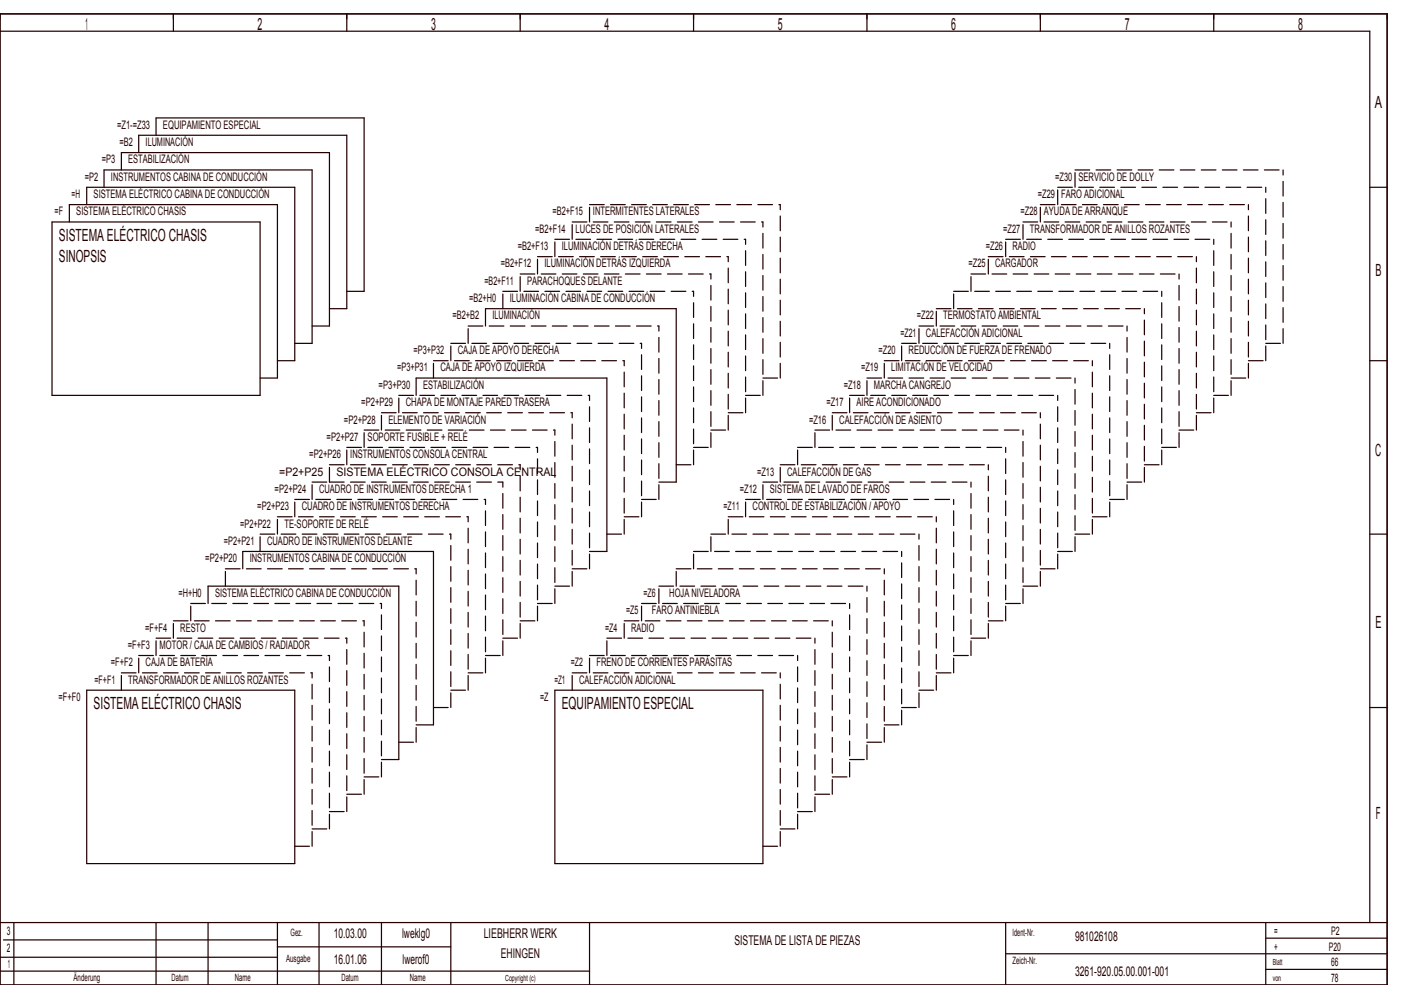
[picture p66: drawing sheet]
<svg xmlns="http://www.w3.org/2000/svg" width="404mm" height="284mm" viewBox="0 0 404 284" stroke-linecap="round" stroke-linejoin="round" font-family="sans-serif">
<defs><g id="words">
<g font-size="4.8" fill="#240000">
<text x="24.6" y="8.6">1</text>
<text x="74.3" y="8.6">2</text>
<text x="124.3" y="8.6">3</text>
<text x="174.3" y="8.6">4</text>
<text x="224.3" y="8.6">5</text>
<text x="274.3" y="8.6">6</text>
<text x="324.3" y="8.6">7</text>
<text x="374.3" y="8.6">8</text>
<text x="396.5" y="31.1">A</text>
<text x="17" y="69.6">SISTEMA ELÉCTRICO CHASIS</text>
<text x="17" y="75.5">SINOPSIS</text>
<text x="396.7" y="79.6">B</text>
<text x="396.6" y="131.6">C</text>
<text x="396.7" y="181.1">E</text>
<text x="27" y="204.6">SISTEMA ELÉCTRICO CHASIS</text>
<text x="162" y="204.6">EQUIPAMIENTO ESPECIAL</text>
<text x="396.8" y="236.1">F</text>
</g>
<g font-size="3.9" fill="#240000">
<text x="96.2" y="270.3">10.03.00</text>
<text x="116" y="270.3">lweklg0</text>
<text x="139.5" y="270.3">LIEBHERR WERK</text>
<text x="211.8" y="272.3">SISTEMA DE LISTA DE PIEZAS</text>
<text x="310" y="271.3">981026108</text>
<text x="96.2" y="277.8">16.01.06</text>
<text x="116.1" y="277.8">lwerof0</text>
<text x="144.4" y="276.3">EHINGEN</text>
<text x="310" y="281.3">3261­920.05.00.001­001</text>
</g>
<g font-size="3.4" fill="#240000">
<text x="33.8" y="37.1">=Z1­=Z33</text>
<text x="47" y="37.1">EQUIPAMIENTO ESPECIAL</text>
<text x="29.4" y="47.1">=P3</text>
<text x="34.4" y="42.1">=B2</text>
<text x="37" y="47.1">ESTABILIZACIÓN</text>
<text x="42" y="42.1">ILUMINACIÓN</text>
<text x="24.4" y="52.1">=P2</text>
<text x="32" y="52.1">INSTRUMENTOS CABINA DE CONDUCCIÓN</text>
<text x="304.3" y="52.1">=Z30</text>
<text x="311" y="52.1">SERVICIO DE DOLLY</text>
<text x="20.7" y="57.1">=H</text>
<text x="27" y="57.1">SISTEMA ELÉCTRICO CABINA DE CONDUCCIÓN</text>
<text x="299.3" y="57.1">=Z29</text>
<text x="306" y="57.1">FARO ADICIONAL</text>
<text x="15.7" y="62.1">=F</text>
<text x="22" y="62.1">SISTEMA ELÉCTRICO CHASIS</text>
<text x="159.3" y="62.1">=B2+F15</text>
<text x="171" y="62.1">INTERMITENTES LATERALES</text>
<text x="294.3" y="62.1">=Z28</text>
<text x="301" y="62.1">AYUDA DE ARRANQUE</text>
<text x="154.3" y="67.1">=B2+F14</text>
<text x="166" y="67.1">LUCES DE POSICIÓN LATERALES</text>
<text x="289.3" y="67.1">=Z27</text>
<text x="297" y="67.1">TRANSFORMADOR DE ANILLOS ROZANTES</text>
<text x="144.4" y="77.1">=B2+F12</text>
<text x="149.3" y="72.1">=B2+F13</text>
<text x="157" y="77.1">ILUMINACIÓN DETRÁS IZQUIERDA</text>
<text x="162" y="72.1">ILUMINACIÓN DETRÁS DERECHA</text>
<text x="279.3" y="77.1">=Z25</text>
<text x="284.3" y="72.1">=Z26</text>
<text x="287" y="77.1">CARGADOR</text>
<text x="292" y="72.1">RADIO</text>
<text x="139.7" y="82.1">=B2+F11</text>
<text x="152" y="82.1">PARACHOQUES DELANTE</text>
<text x="135.3" y="87.1">=B2+H0</text>
<text x="147" y="87.1">ILUMINACIÓN CABINA DE CONDUCCIÓN</text>
<text x="130.5" y="92.1">=B2+B2</text>
<text x="142" y="92.1">ILUMINACIÓN</text>
<text x="264.4" y="92.1">=Z22</text>
<text x="272" y="92.1">TERMOSTATO AMBIENTAL</text>
<text x="259.7" y="97.1">=Z21</text>
<text x="267" y="97.1">CALEFACCIÓN ADICIONAL</text>
<text x="114.5" y="107.1">=P3+P31</text>
<text x="119.3" y="102.1">=P3+P32</text>
<text x="127" y="107.1">CAJA DE APOYO IZQUIERDA</text>
<text x="132" y="102.1">CAJA DE APOYO DERECHA</text>
<text x="248.3" y="107.1">=Z19</text>
<text x="253.3" y="102.1">=Z20</text>
<text x="257" y="107.1">LIMITACIÓN DE VELOCIDAD</text>
<text x="262" y="102.1">REDUCCIÓN DE FUERZA DE FRENADO</text>
<text x="109.2" y="112.1">=P3+P30</text>
<text x="122" y="112.1">ESTABILIZACIÓN</text>
<text x="243.3" y="112.1">=Z18</text>
<text x="252" y="112.1">MARCHA CANGREJO</text>
<text x="104.2" y="117.1">=P2+P29</text>
<text x="117" y="117.1">CHAPA DE MONTAJE PARED TRASERA</text>
<text x="238.3" y="117.1">=Z17</text>
<text x="247" y="117.1">AIRE ACONDICIONADO</text>
<text x="99.2" y="122.1">=P2+P28</text>
<text x="112" y="122.1">ELEMENTO DE VARIACIÓN</text>
<text x="233.3" y="122.1">=Z16</text>
<text x="242" y="122.1">CALEFACCIÓN DE ASIENTO</text>
<text x="94.2" y="127.1">=P2+P27</text>
<text x="106" y="127.1">SOPORTE FUSIBLE + RELÉ</text>
<text x="80.5" y="137.1">=P2+P25</text>
<text x="89.2" y="132.1">=P2+P26</text>
<text x="97" y="137.1">SISTEMA ELÉCTRICO CONSOLA CENTRAL</text>
<text x="101" y="132.1">INSTRUMENTOS CONSOLA CENTRAL</text>
<text x="218.3" y="137.1">=Z13</text>
<text x="227" y="137.1">CALEFACCIÓN DE GAS</text>
<text x="79.2" y="142.1">=P2+P24</text>
<text x="92" y="142.1">CUADRO DE INSTRUMENTOS DERECHA 1</text>
<text x="213.4" y="142.1">=Z12</text>
<text x="222" y="142.1">SISTEMA DE LAVADO DE FAROS</text>
<text x="74.2" y="147.1">=P2+P23</text>
<text x="87" y="147.1">CUADRO DE INSTRUMENTOS DERECHA</text>
<text x="208.7" y="147.1">=Z11</text>
<text x="217" y="147.1">CONTROL DE ESTABILIZACIÓN / APOYO</text>
<text x="69.3" y="152.1">=P2+P22</text>
<text x="82" y="152.1">TE­SOPORTE DE RELÉ</text>
<text x="64.5" y="157.1">=P2+P21</text>
<text x="77" y="157.1">CUADRO DE INSTRUMENTOS DELANTE</text>
<text x="59.2" y="162.1">=P2+P20</text>
<text x="72" y="162.1">INSTRUMENTOS CABINA DE CONDUCCIÓN</text>
<text x="51.5" y="172.1">=H+H0</text>
<text x="62" y="172.1">SISTEMA ELÉCTRICO CABINA DE CONDUCCIÓN</text>
<text x="185.5" y="172.1">=Z6</text>
<text x="193" y="172.1">HOJA NIVELADORA</text>
<text x="180.5" y="177.1">=Z5</text>
<text x="188" y="177.1">FARO ANTINIEBLA</text>
<text x="41.9" y="182.1">=F+F4</text>
<text x="52" y="182.1">RESTO</text>
<text x="174.5" y="182.1">=Z4</text>
<text x="182" y="182.1">RADIO</text>
<text x="36.9" y="187.1">=F+F3</text>
<text x="46" y="187.1">MOTOR / CAJA DE CAMBIOS / RADIADOR</text>
<text x="27.2" y="197.1">=F+F1</text>
<text x="32" y="192.1">=F+F2</text>
<text x="37" y="197.1">TRANSFORMADOR DE ANILLOS ROZANTES</text>
<text x="42" y="192.1">CAJA DE BATERÍA</text>
<text x="159.9" y="197.1">=Z1</text>
<text x="164.6" y="192.1">=Z2</text>
<text x="167" y="197.1">CALEFACCIÓN ADICIONAL</text>
<text x="172" y="192.1">FRENO DE CORRIENTES PARÁSITAS</text>
<text x="16.9" y="202.1">=F+F0</text>
<text x="155.7" y="202.1">=Z</text>
<text x="2" y="269.6">3</text>
<text x="367.5" y="269.6">=</text>
<text x="383.8" y="269.6">P2</text>
<text x="2" y="274.6">2</text>
<text x="367.5" y="274.1">+</text>
<text x="383.2" y="274.1">P20</text>
<text x="2.2" y="279.1">1</text>
<text x="383.9" y="278.6">66</text>
<text x="383.9" y="283.1">78</text>
</g>
<g font-size="2.9" fill="#240000">
<text x="83.8" y="269.9">Gez.</text>
<text x="292" y="269.9">Ident­Nr.</text>
<text x="82.5" y="277.4">Ausgabe</text>
<text x="292" y="277.9">Zeich­Nr.</text>
<text x="21.2" y="282.9">Änderung</text>
<text x="49.5" y="282.9">Datum</text>
<text x="67.7" y="282.9">Name</text>
<text x="98.5" y="282.9">Datum</text>
<text x="118.2" y="282.9">Name</text>
</g>
<g font-size="2.4" fill="#240000">
<text x="367" y="278.3">Blatt</text>
<text x="145.7" y="282.8">Copyright (c)</text>
<text x="367" y="282.8">von</text>
</g>
</g></defs>
<g fill="none" stroke="#240000" stroke-width=".35" stroke-dasharray="4.2 1.8">
<path d="M170 59h55M300 59h60M305 59v-5M305 54h60M310 54v-5M310 49h60M150 79h55M155 79v-5M155 74h55M160 74v-5M160 69h55M165 69v-5"/>
<path d="M165 64h55M170 64v-5M280 79h60M285 79v-5M285 74h60M290 74v-5M290 69h60M295 69v-5M295 64h60M300 64v-5M130 99h55M135 99v-5"/>
<path d="M135 94h55M145 89v-5M145 84h55M150 84v-5M260 99h60M265 99v-5M265 94h60M270 94v-5M270 89h60M275 89v-5M275 84h60M280 84v-5"/>
<path d="M365 99h5M370 99v-50M110 119h55M115 119v-5M115 114h55M125 109v-5M125 104h55M130 104v-5M210 119h5M215 119v-50M215 114h5M220 114v-50"/>
<path d="M220 109h5M225 109v-50M240 119h60M245 119v-5M245 114h60M250 114v-5M250 109h60M255 109v-5M255 104h60M260 104v-5M345 119h5M350 119v-50"/>
<path d="M350 114h5M355 114v-50M355 109h5M360 109v-50M360 104h5M365 104v-50M90 139h5M95 139v-5M95 139h50M95 134h55M100 134v-5M100 129h55"/>
<path d="M105 129v-5M105 124h55M110 124v-5M195 134h5M200 134v-50M200 129h5M205 129v-50M205 124h5M210 124v-50M220 139h60M225 139v-5M225 134h60"/>
<path d="M230 134v-5M230 129h60M235 129v-5M235 124h60M240 124v-5M325 139h5M330 139v-50M330 134h5M335 134v-50M335 129h5M340 129v-50M340 124h5"/>
<path d="M345 124v-50M75 159v-5M75 154h55M80 154v-5M80 149h55M85 149v-5M85 144h55M90 144v-5M175 154h5M180 154v-50M180 149h5M185 149v-50"/>
<path d="M185 144h5M190 144v-50M200 159h60M205 159v-5M205 154h60M210 154v-5M210 149h60M215 149v-5M215 144h60M220 144v-5M305 159h5M310 159v-50"/>
<path d="M310 154h5M315 154v-50M315 149h5M320 149v-50M320 144h5M325 144v-50M50 179h55M55 179v-5M55 174h55M65 169v-5M65 164h55M150 179h5"/>
<path d="M155 179v-50M155 174h5M160 174v-50M160 169h5M165 169v-50M165 164h5M170 164v-50M180 179h60M185 179v-5M185 174h60M190 174v-5M190 169h60"/>
<path d="M195 169v-5M195 164h60M200 164v-5M285 179h5M290 179v-50M290 174h5M295 174v-50M295 169h5M300 169v-50M300 164h5M305 164v-50M35 199v-5"/>
<path d="M35 194h55M40 194v-5M40 189h55M45 189v-5M45 184h55M50 184v-5M130 199h5M135 199v-50M135 194h5M140 194v-50M140 189h5M145 189v-50"/>
<path d="M145 184h5M150 184v-50M165 199v-5M165 194h60M170 194v-5M170 189h60M175 189v-5M175 184h60M180 184v-5M265 199h5M270 199v-50M270 194h5"/>
<path d="M275 194v-50M275 189h5M280 189v-50M280 184h5M285 184v-50M115 214h5M120 214v-50M125 204h5M130 204v-50M245 219h5M250 219v-50M250 214h5"/>
<path d="M255 214v-50M255 209h5M260 209v-50M260 204h5M265 204v-50M90 239h5M95 239v-50M95 234h5M100 234v-50M100 229h5M105 229v-50M105 224h5"/>
<path d="M110 224v-50M225 239h5M230 239v-50M230 234h5M235 234v-50M235 229h5M240 229v-50M240 224h5M245 224v-50M85 244h5M90 244v-50M220 244h5"/>
<path d="M225 244v-50"/>
</g>
<g fill="none" stroke="#240000" stroke-width=".35">
<path d="M0 4h400v280h-400zM0 9h395v257M50 4v5M100 4v5M150 4v5M200 4v5M250 4v5M300 4v5M350 4v5M45 39v-5h60v50h-5M25 59v-5h60v50h-5M30 54v-5h60v50h-5"/>
<path d="M35 49v-5h60v50h-5M40 44v-5h60v50h-5M395 54h5M15 64h60v50h-60zM20 64v-5h60v50h-5M140 94v-5h55v50h-5M120 114v-5h55v50h-5M395 104h5M395 154h5M60 174v-5h55v50h-5M70 164v-5h55v50h-5M25 199h60v50h-60z"/>
<path d="M160 199h60v50h-60zM395 204h5M0 276h80M0 266h400M1 271h79M4 266v18M45 266v18M60 266v18M80 266v18M80 273h50M92 266v18M110 266v18"/>
<path d="M130 266v18M170 266v18M290 266v18M290 275h110M365 266v18M365 279.5h35M365 270.5h35M0 280h170"/>
</g>
<use href="#words"/>
</svg>
